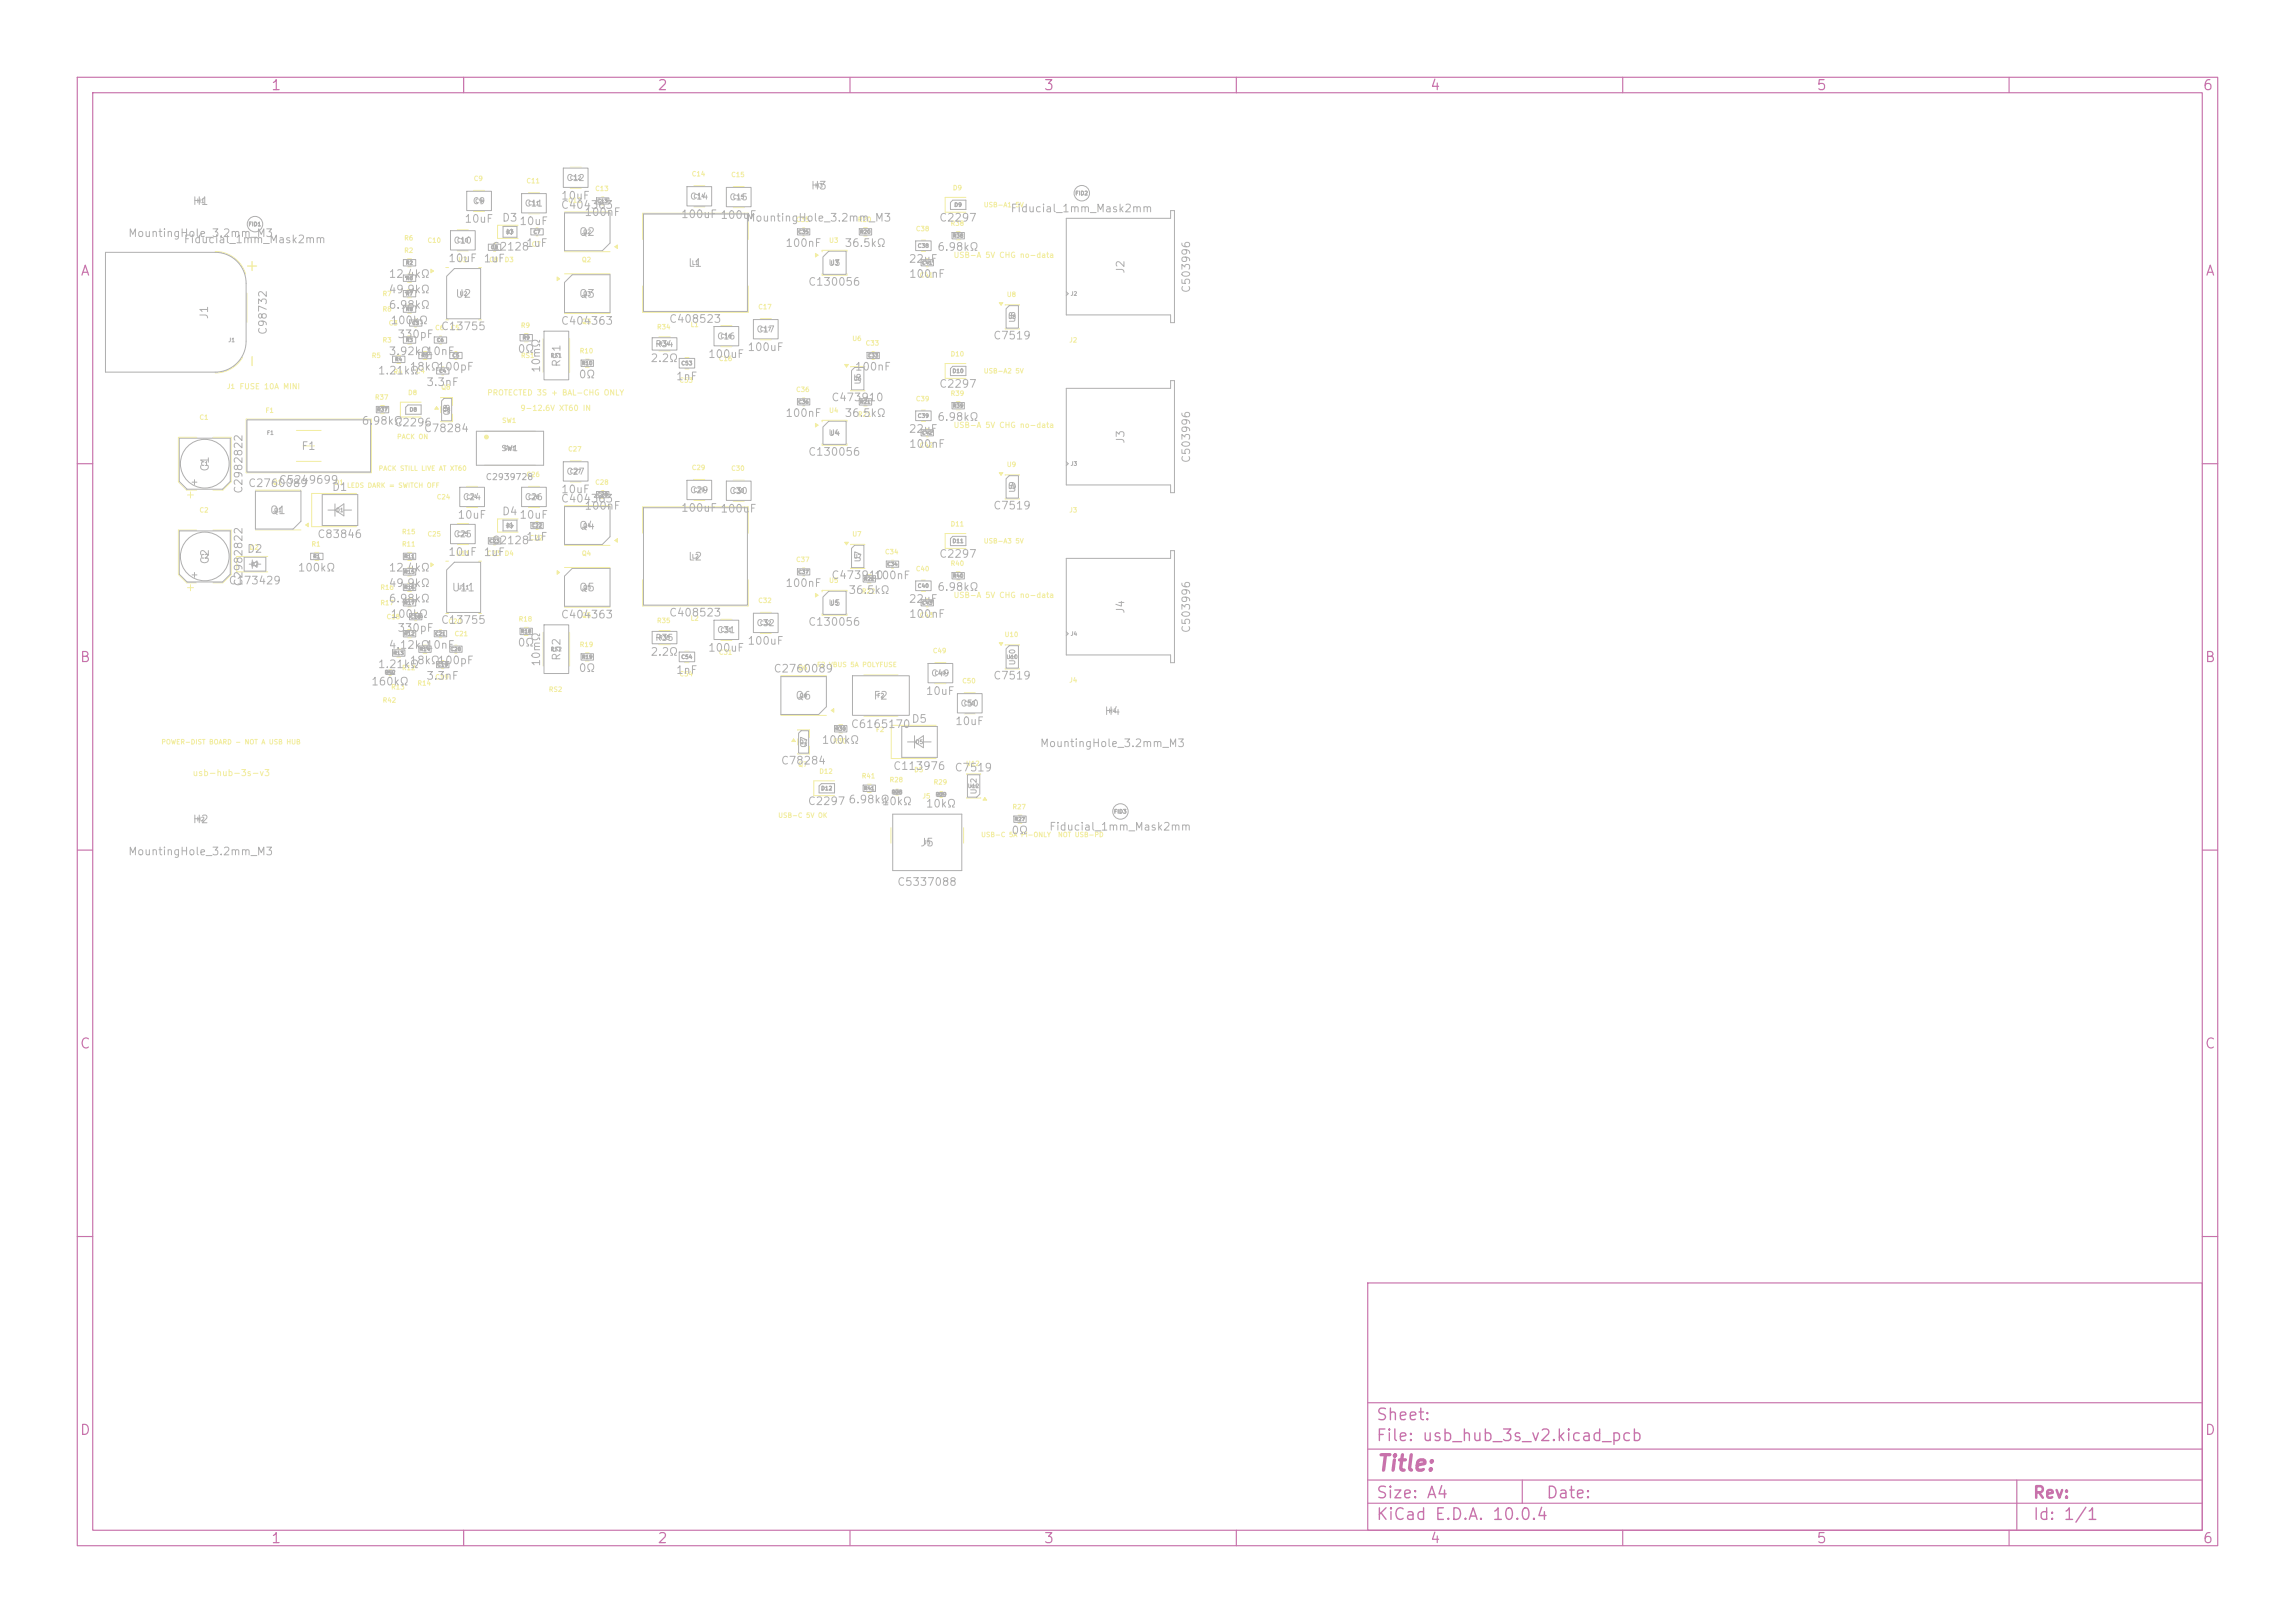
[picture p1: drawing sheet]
<svg xmlns="http://www.w3.org/2000/svg" width="297mm" height="210mm" viewBox="0 0 297 210" stroke-linecap="round" stroke-linejoin="round" font-family="sans-serif">
<defs><g id="words">
<text font-size="2" fill="#c872ab" x="178" y="190.8">Title:</text>
<g font-size="1.5" fill="#f2eda1">
<text x="33.6" y="35.5" transform="rotate(-90 33.6 35.5)">+</text>
<text x="33.6" y="47.8" transform="rotate(-90 33.6 47.8)">-</text>
</g>
<g font-size="1.5" fill="#c872ab">
<text x="178" y="184.2">Sheet:</text>
<text x="178" y="186.9">File: usb_hub_3s_v2.kicad_pcb</text>
<text x="178" y="197.1">KiCad E.D.A. 10.0.4</text>
<text x="178" y="194.3">Size: A4</text>
<text x="200" y="194.3">Date:</text>
<text x="263" y="194.3">Rev:</text>
<text x="263" y="197.1">Id: 1/1</text>
</g>
<g font-size="1.3" fill="#c872ab">
<text x="35" y="12">1</text>
<text x="85" y="12">2</text>
<text x="135" y="12">3</text>
<text x="185" y="12">4</text>
<text x="235" y="12">5</text>
<text x="285" y="12">6</text>
<text x="10.3" y="36">A</text>
<text x="285.4" y="36">A</text>
<text x="10.3" y="86">B</text>
<text x="285.3" y="86">B</text>
<text x="10.3" y="136">C</text>
<text x="285.3" y="136">C</text>
<text x="10.3" y="186">D</text>
<text x="285.3" y="186">D</text>
<text x="35" y="200">1</text>
<text x="85" y="200">2</text>
<text x="135" y="200">3</text>
<text x="185" y="200">4</text>
<text x="235" y="200">5</text>
<text x="285" y="200">6</text>
</g>
<g font-size="1" fill="#afafaf">
<text x="24.9" y="26.8">H1</text>
<text x="60" y="29.1">10uF</text>
<text x="64.9" y="28.9">D3</text>
<text x="67.1" y="29.4">10uF</text>
<text x="72.5" y="27.3">C404363</text>
<text x="72.5" y="26.1">10uF</text>
<text x="75.6" y="28.2">100nF</text>
<text x="88.1" y="28.5">100uF 100uF</text>
<text x="96.5" y="28.9">MountingHole_3.2mm_M3</text>
<text x="104.9" y="24.8">H3</text>
<text x="121.5" y="28.9">C2297</text>
<text x="130.7" y="27.7">Fiducial_1mm_Mask2mm</text>
<text x="16.5" y="30.9">MountingHole_3.2mm_M3</text>
<text x="23.7" y="31.7">Fiducial_1mm_Mask2mm</text>
<text x="57.9" y="34.2">10uF</text>
<text x="62.5" y="34.2">1uF</text>
<text x="63.6" y="32.7">C2128</text>
<text x="68" y="32.2">1uF</text>
<text x="74.9" y="30.8">Q2</text>
<text x="89" y="34.8">L1</text>
<text x="101.6" y="32.2">100nF</text>
<text x="109.2" y="32.2">36.5kΩ</text>
<text x="117.5" y="34.2">22uF</text>
<text x="121.2" y="32.7">6.98kΩ</text>
<text x="145.8" y="35.5" transform="rotate(-90 145.8 35.5)">J2</text>
<text x="27.2" y="41.4" transform="rotate(-90 27.2 41.4)">J1</text>
<text x="50.2" y="38.2">49.9kΩ</text>
<text x="50.2" y="40.2">6.98kΩ</text>
<text x="50.2" y="36.2">12.4kΩ</text>
<text x="58.9" y="38.8">U2</text>
<text x="74.9" y="38.8">Q3</text>
<text x="104.5" y="37.2">C130056</text>
<text x="117.6" y="36.2">100nF</text>
<text x="154.3" y="38" transform="rotate(-90 154.3 38)">C503996</text>
<text x="34.8" y="43.4" transform="rotate(-90 34.8 43.4)">C98732</text>
<text x="50.2" y="46.2">3.92kΩ</text>
<text x="50.5" y="42.2">100kΩ</text>
<text x="51.4" y="44">330pF</text>
<text x="55" y="46.2">10nF</text>
<text x="57" y="43">C13755</text>
<text x="66.9" y="45.9">0Ω</text>
<text x="72.5" y="42.3">C404363</text>
<text x="72.8" y="47.6" transform="rotate(-90 72.8 47.6)">RS1</text>
<text x="84.1" y="47.1">2.2Ω</text>
<text x="86.5" y="42">C408523</text>
<text x="91.6" y="46.6">100uF</text>
<text x="96.7" y="45.7">100uF</text>
<text x="128.5" y="44.2">C7519</text>
<text x="48.8" y="48.7">1.21kΩ</text>
<text x="52.9" y="48.2">18kΩ100pF</text>
<text x="55.1" y="50.2">3.3nF</text>
<text x="70.1" y="48.3" transform="rotate(-90 70.1 48.3)">10mΩ</text>
<text x="74.8" y="49.2">0Ω</text>
<text x="87.4" y="49.4">1nF</text>
<text x="107.5" y="52.2">C473910</text>
<text x="110.6" y="48.2">100nF</text>
<text x="121.5" y="50.4">C2297</text>
<text x="38.9" y="58.5">F1</text>
<text x="46.7" y="55.2">6.98kΩ</text>
<text x="51" y="55.4">C2296</text>
<text x="54.8" y="56.2">C78284</text>
<text x="101.6" y="54.2">100nF</text>
<text x="104.5" y="59.2">C130056</text>
<text x="109.2" y="54.2">36.5kΩ</text>
<text x="117.5" y="56.2">22uF</text>
<text x="117.6" y="58.2">100nF</text>
<text x="121.2" y="54.7">6.98kΩ</text>
<text x="145.8" y="57.5" transform="rotate(-90 145.8 57.5)">J3</text>
<text x="154.3" y="60" transform="rotate(-90 154.3 60)">C503996</text>
<text x="27.3" y="61.1" transform="rotate(-90 27.3 61.1)">C1</text>
<text x="31.6" y="64" transform="rotate(-90 31.6 64)">C2982822</text>
<text x="32" y="63.3">C2760089</text>
<text x="36" y="62.8">C5249699</text>
<text x="42.9" y="63.8">D1</text>
<text x="72.5" y="65.3">C404363</text>
<text x="72.5" y="64.1">10uF</text>
<text x="31.9" y="71.8">D2</text>
<text x="34.9" y="66.8">Q1</text>
<text x="41" y="69.9">C83846</text>
<text x="59.1" y="67.4">10uF</text>
<text x="63.6" y="70.7">C2128</text>
<text x="64.9" y="66.9">D4</text>
<text x="67.1" y="67.4">10uF</text>
<text x="68" y="70.2">1uF</text>
<text x="74.9" y="68.8">Q4</text>
<text x="75.6" y="66.2">100nF</text>
<text x="88.1" y="66.5">100uF 100uF</text>
<text x="128.5" y="66.2">C7519</text>
<text x="27.3" y="73.1" transform="rotate(-90 27.3 73.1)">C2</text>
<text x="29.5" y="75.9">C173429</text>
<text x="31.6" y="76" transform="rotate(-90 31.6 76)">C2982822</text>
<text x="38.5" y="74.2">100kΩ</text>
<text x="50.2" y="74.2">12.4kΩ</text>
<text x="50.2" y="76.2">49.9kΩ</text>
<text x="57.9" y="72.2">10uF</text>
<text x="58.4" y="76.8">U11</text>
<text x="62.5" y="72.2">1uF</text>
<text x="74.9" y="76.8">Q5</text>
<text x="89" y="72.8">L2</text>
<text x="101.6" y="76.2">100nF</text>
<text x="107.5" y="75.2">C473910</text>
<text x="109.7" y="77.1">36.5kΩ</text>
<text x="113.1" y="75.2">100nF</text>
<text x="121.2" y="76.7">6.98kΩ</text>
<text x="121.5" y="72.4">C2297</text>
<text x="50.2" y="78.2">6.98kΩ</text>
<text x="50.5" y="80.2">100kΩ</text>
<text x="51.4" y="82">330pF</text>
<text x="57" y="81">C13755</text>
<text x="66.9" y="83.9">0Ω</text>
<text x="72.5" y="80.3">C404363</text>
<text x="86.5" y="80">C408523</text>
<text x="96.7" y="83.7">100uF</text>
<text x="104.5" y="81.2">C130056</text>
<text x="117.5" y="78.2">22uF</text>
<text x="117.6" y="80.2">100nF</text>
<text x="145.8" y="79.5" transform="rotate(-90 145.8 79.5)">J4</text>
<text x="154.3" y="82" transform="rotate(-90 154.3 82)">C503996</text>
<text x="48" y="88.9">160kΩ</text>
<text x="48.8" y="86.7">1.21kΩ</text>
<text x="50.2" y="84.2">4.12kΩ</text>
<text x="52.9" y="86.2">18kΩ100pF</text>
<text x="55" y="84.2">10nF</text>
<text x="55.1" y="88.2">3.3nF</text>
<text x="70.1" y="86.3" transform="rotate(-90 70.1 86.3)">10mΩ</text>
<text x="72.8" y="85.6" transform="rotate(-90 72.8 85.6)">RS2</text>
<text x="74.8" y="87.2">0Ω</text>
<text x="84.1" y="85.1">2.2Ω</text>
<text x="87.4" y="87.4">1nF</text>
<text x="91.6" y="84.6">100uF</text>
<text x="100" y="87.3">C2760089</text>
<text x="128.5" y="88.2">C7519</text>
<text x="102.9" y="90.8">Q6</text>
<text x="110" y="94.4">C6165170</text>
<text x="113" y="90.8">F2</text>
<text x="117.9" y="93.8">D5</text>
<text x="119.7" y="90.2">10uF</text>
<text x="123.5" y="94.1">10uF</text>
<text x="142.9" y="92.8">H4</text>
<text x="101" y="99.2">C78284</text>
<text x="106.3" y="96.5">100kΩ</text>
<text x="115.5" y="99.9">C113976</text>
<text x="123.5" y="100.1">C7519</text>
<text x="134.5" y="96.9">MountingHole_3.2mm_M3</text>
<text x="24.9" y="106.8">H2</text>
<text x="104.5" y="104.4">C2297</text>
<text x="109.7" y="104.2">6.98kΩ</text>
<text x="114" y="104.4">10kΩ</text>
<text x="119.7" y="104.7">10kΩ</text>
<text x="135.7" y="107.7">Fiducial_1mm_Mask2mm</text>
<text x="16.5" y="110.9">MountingHole_3.2mm_M3</text>
<text x="119" y="109.8">J5</text>
<text x="130.8" y="108.2">0Ω</text>
<text x="116" y="114.9">C5337088</text>
</g>
<g font-size=".8" fill="#afafaf">
<text x="73.2" y="23.6">C12</text>
<text x="61.1" y="26.6">C9</text>
<text x="67.8" y="26.9">C11</text>
<text x="89.2" y="26">C14</text>
<text x="94.3" y="26.1">C15</text>
<text x="58.6" y="31.7">C10</text>
<text x="107.2" y="34.6">U3</text>
<text x="84.7" y="45.1">R34</text>
<text x="92.7" y="44.1">C16</text>
<text x="97.8" y="43.2">C17</text>
<text x="107.2" y="56.6">U4</text>
<text x="59.8" y="64.9">C24</text>
<text x="62.8" y="62.3">C2939728</text>
<text x="67.8" y="64.9">C26</text>
<text x="73.2" y="61.6">C27</text>
<text x="89.2" y="64">C29</text>
<text x="94.3" y="64.1">C30</text>
<text x="58.6" y="69.7">C25</text>
<text x="84.7" y="83.1">R35</text>
<text x="92.7" y="82.1">C31</text>
<text x="97.8" y="81.2">C32</text>
<text x="107.2" y="78.6">U5</text>
<text x="120.4" y="87.7">C49</text>
<text x="124.2" y="91.6">C50</text>
</g>
<text font-size=".8" fill="#f2eda1" x="24.8" y="100.6">usb-hub-3s-v3</text>
<g font-size=".7" fill="#f2eda1">
<text x="123.3" y="33.5">USB-A 5V CHG no-data</text>
<text x="30.9" y="50.5">FUSE 10A MINI</text>
<text x="63" y="51.3">PROTECTED 3S + BAL-CHG ONLY</text>
<text x="67.3" y="53.3">9-12.6V XT60 IN</text>
<text x="123.3" y="55.5">USB-A 5V CHG no-data</text>
<text x="123.3" y="77.5">USB-A 5V CHG no-data</text>
</g>
<g font-size=".7" fill="#afafaf">
<text x="131.6" y="41.8" transform="rotate(-90 131.6 41.8)">U8</text>
<text x="58.4" y="53.8" transform="rotate(-90 58.4 53.8)">Q8</text>
<text x="111.6" y="49.8" transform="rotate(-90 111.6 49.8)">U6</text>
<text x="64.8" y="58.5">SW1</text>
<text x="131.6" y="63.8" transform="rotate(-90 131.6 63.8)">U9</text>
<text x="111.6" y="72.8" transform="rotate(-90 111.6 72.8)">U7</text>
<text x="131.6" y="86.2" transform="rotate(-90 131.6 86.2)">U10</text>
<text x="104.6" y="96.8" transform="rotate(-90 104.6 96.8)">Q7</text>
<text x="126.6" y="102.9" transform="rotate(-90 126.6 102.9)">U12</text>
</g>
<g font-size=".6" fill="#f2eda1">
<text x="61.2" y="23.6">C9</text>
<text x="68.1" y="23.9">C11</text>
<text x="89.5" y="23">C14</text>
<text x="94.6" y="23.1">C15</text>
<text x="73.5" y="26.4">C12</text>
<text x="77" y="24.9">C13</text>
<text x="103" y="28.9">C35</text>
<text x="111" y="28.9">R20</text>
<text x="123" y="29.4">R38</text>
<text x="123.2" y="24.8">D9</text>
<text x="127.2" y="27">USB-A1 5V</text>
<text x="52.2" y="31.3">R6</text>
<text x="52.2" y="32.9">R2</text>
<text x="55.3" y="31.6">C10</text>
<text x="59.2" y="34.1">U2</text>
<text x="63.2" y="34.1">C8</text>
<text x="65.2" y="34.1">D3</text>
<text x="68.7" y="32.1">C7</text>
<text x="75.2" y="34.1">Q2</text>
<text x="107.2" y="31.6">U3</text>
<text x="118.5" y="30.1">C38</text>
<text x="49.4" y="40.5">R8</text>
<text x="49.4" y="38.5">R7</text>
<text x="98.1" y="40.2">C17</text>
<text x="119" y="36.1">C41</text>
<text x="130.2" y="38.6">U8</text>
<text x="48" y="46.5">R5</text>
<text x="49.4" y="44.5">R3</text>
<text x="50.2" y="42.3">C3</text>
<text x="56.2" y="42.9">C6</text>
<text x="58.2" y="42.9">C5</text>
<text x="67.3" y="42.6">R9</text>
<text x="67.4" y="46.5">RS1</text>
<text x="75" y="45.9">R10</text>
<text x="75.2" y="42.1">Q3</text>
<text x="85" y="42.8">R34</text>
<text x="89.3" y="42.5">L1</text>
<text x="93" y="46.9">C16</text>
<text x="110.2" y="44.3">U6</text>
<text x="112" y="44.9">C33</text>
<text x="123" y="46.3">D10</text>
<text x="138.3" y="44.5">J2</text>
<text x="29.3" y="50.5">J1</text>
<text x="34.3" y="53.6">F1</text>
<text x="48.5" y="51.9">R37</text>
<text x="50.8" y="48.6">R4</text>
<text x="52.7" y="51.3">D8</text>
<text x="53.7" y="48.5">C4</text>
<text x="57" y="50.6">Q8</text>
<text x="87.9" y="49.7">C53</text>
<text x="103" y="50.9">C36</text>
<text x="107.2" y="53.6">U4</text>
<text x="118.5" y="52.1">C39</text>
<text x="123" y="51.4">R39</text>
<text x="127.2" y="48.5">USB-A2 5V</text>
<text x="25.7" y="54.5">C1</text>
<text x="51.3" y="57">PACK ON</text>
<text x="64.9" y="54.9">SW1</text>
<text x="73.5" y="58.6">C27</text>
<text x="111" y="54.1">R21</text>
<text x="119" y="58.1">C42</text>
<text x="35.2" y="62.9">Q1</text>
<text x="43.2" y="62.9">D1</text>
<text x="44.8" y="63.3">LEDS DARK = SWITCH OFF</text>
<text x="48.9" y="61.1">PACK STILL LIVE AT XT60</text>
<text x="56.5" y="64.8">C24</text>
<text x="68.1" y="61.9">C26</text>
<text x="77" y="62.9">C28</text>
<text x="89.5" y="61">C29</text>
<text x="94.6" y="61.1">C30</text>
<text x="130.2" y="60.6">U9</text>
<text x="25.7" y="66.5">C2</text>
<text x="32.2" y="71.3">D2</text>
<text x="40.2" y="70.9">R1</text>
<text x="52" y="70.9">R11</text>
<text x="52" y="69.3">R15</text>
<text x="55.3" y="69.6">C25</text>
<text x="68.5" y="70.1">C22</text>
<text x="110.2" y="69.6">U7</text>
<text x="114.5" y="71.9">C34</text>
<text x="123" y="68.3">D11</text>
<text x="127.2" y="70.5">USB-A3 5V</text>
<text x="138.3" y="66.5">J3</text>
<text x="49.2" y="76.5">R16</text>
<text x="58.9" y="72.1">U11</text>
<text x="63" y="72.1">C23</text>
<text x="65.2" y="72.1">D4</text>
<text x="75.2" y="72.1">Q4</text>
<text x="103" y="72.9">C37</text>
<text x="107.2" y="75.6">U5</text>
<text x="111.5" y="77">R22</text>
<text x="118.5" y="74.1">C40</text>
<text x="123" y="73.4">R40</text>
<text x="49.2" y="78.5">R17</text>
<text x="50" y="80.3">C18</text>
<text x="58" y="80.9">C20</text>
<text x="58.8" y="82.5">C21</text>
<text x="67.1" y="80.6">R18</text>
<text x="75" y="83.9">R19</text>
<text x="75.2" y="80.1">Q5</text>
<text x="85" y="80.8">R35</text>
<text x="89.3" y="80.5">L2</text>
<text x="98.1" y="78.2">C32</text>
<text x="119" y="80.1">C43</text>
<text x="129.9" y="82.6">U10</text>
<text x="50.6" y="89.4">R13</text>
<text x="52" y="86.9">R12</text>
<text x="54" y="88.9">R14</text>
<text x="56.3" y="88.1">C19</text>
<text x="71" y="89.7">RS2</text>
<text x="87.9" y="87.7">C54</text>
<text x="93" y="84.9">C31</text>
<text x="103.2" y="86.9">Q6</text>
<text x="105.7" y="86.5">F2 VBUS 5A POLYFUSE</text>
<text x="120.7" y="84.7">C49</text>
<text x="124.5" y="88.6">C50</text>
<text x="138.3" y="88.5">J4</text>
<text x="49.5" y="91.1">R42</text>
<text x="113.3" y="94.9">F2</text>
<text x="20.8" y="96.5">POWER-DIST BOARD - NOT A USB HUB</text>
<text x="103.2" y="99.4">Q7</text>
<text x="106" y="100.3">D12</text>
<text x="107.8" y="96.4">R30</text>
<text x="111.5" y="100.9">R41</text>
<text x="115.1" y="101.4">R28</text>
<text x="118.2" y="100.1">D5</text>
<text x="120.8" y="101.7">R29</text>
<text x="124.9" y="99.3">U12</text>
<text x="100.6" y="106">USB-C 5V OK</text>
<text x="119.3" y="103.5">J5</text>
<text x="131" y="104.9">R27</text>
<text x="126.9" y="108.5">USB-C 5A Pi-ONLY</text>
<text x="136.8" y="108.5">NOT USB-PD</text>
</g>
<g font-size=".5" fill="#afafaf">
<text x="73.7" y="23.4">C12</text>
<text x="25.4" y="26.4">H1</text>
<text x="32.1" y="29.4">FID1</text>
<text x="68.3" y="26.7">C11</text>
<text x="77.2" y="26.4">C13</text>
<text x="89.7" y="25.8">C14</text>
<text x="94.8" y="25.9">C15</text>
<text x="105.4" y="24.4">H3</text>
<text x="123.4" y="26.9">D9</text>
<text x="139.1" y="25.4">FID2</text>
<text x="52.4" y="34.4">R2</text>
<text x="59.1" y="31.5">C10</text>
<text x="63.4" y="32.4">C8</text>
<text x="65.4" y="30.4">D3</text>
<text x="68.9" y="30.4">C7</text>
<text x="75.4" y="30.4">Q2</text>
<text x="89.5" y="34.4">L1</text>
<text x="103.2" y="30.4">C35</text>
<text x="111.2" y="30.4">R20</text>
<text x="118.7" y="32.2">C38</text>
<text x="119.2" y="34.4">C41</text>
<text x="123.2" y="30.9">R38</text>
<text x="52.4" y="36.4">R6</text>
<text x="52.4" y="38.4">R7</text>
<text x="52.4" y="40.4">R8</text>
<text x="59.4" y="38.4">U2</text>
<text x="75.4" y="38.4">Q3</text>
<text x="130.4" y="41.4">U8</text>
<text x="138.5" y="38.4">J2</text>
<text x="29.5" y="44.4">J1</text>
<text x="51" y="46.9">R4</text>
<text x="52.4" y="44.4">R3</text>
<text x="53.2" y="42.2">C3</text>
<text x="54.4" y="46.4">R5</text>
<text x="56.4" y="44.4">C6</text>
<text x="58.4" y="46.4">C5</text>
<text x="67.5" y="44.1">R9</text>
<text x="71.2" y="46.4">RS1</text>
<text x="75.2" y="47.4">R10</text>
<text x="85.2" y="44.9">R34</text>
<text x="88.1" y="47.4">C53</text>
<text x="93.2" y="43.9">C16</text>
<text x="98.3" y="43">C17</text>
<text x="112.2" y="46.4">C33</text>
<text x="48.7" y="53.4">R37</text>
<text x="52.9" y="53.4">D8</text>
<text x="56.7" y="48.4">C4</text>
<text x="57.2" y="53.4">Q8</text>
<text x="103.2" y="52.4">C36</text>
<text x="110.4" y="49.4">U6</text>
<text x="111.2" y="52.4">R21</text>
<text x="123.2" y="48.4">D10</text>
<text x="123.2" y="52.9">R39</text>
<text x="34.5" y="56.4">F1</text>
<text x="118.7" y="54.2">C39</text>
<text x="119.2" y="56.4">C42</text>
<text x="25.9" y="60.4">C1</text>
<text x="60.3" y="64.7">C24</text>
<text x="68.3" y="64.7">C26</text>
<text x="73.7" y="61.4">C27</text>
<text x="77.2" y="64.4">C28</text>
<text x="89.7" y="63.8">C29</text>
<text x="94.8" y="63.9">C30</text>
<text x="130.4" y="63.4">U9</text>
<text x="138.5" y="60.4">J3</text>
<text x="35.4" y="66.4">Q1</text>
<text x="43.4" y="66.4">D1</text>
<text x="59.1" y="69.5">C25</text>
<text x="63.2" y="70.4">C23</text>
<text x="65.4" y="68.4">D4</text>
<text x="68.7" y="68.4">C22</text>
<text x="75.4" y="68.4">Q4</text>
<text x="123.2" y="70.4">D11</text>
<text x="25.9" y="72.4">C2</text>
<text x="32.4" y="73.4">D2</text>
<text x="40.4" y="72.4">R1</text>
<text x="52.2" y="72.4">R11</text>
<text x="52.2" y="74.4">R15</text>
<text x="52.2" y="76.4">R16</text>
<text x="59.2" y="76.4">U11</text>
<text x="75.4" y="76.4">Q5</text>
<text x="89.5" y="72.4">L2</text>
<text x="103.2" y="74.4">C37</text>
<text x="110.4" y="72.4">U7</text>
<text x="111.7" y="75.3">R22</text>
<text x="114.7" y="73.4">C34</text>
<text x="118.7" y="76.2">C40</text>
<text x="123.2" y="74.9">R40</text>
<text x="52.2" y="78.4">R17</text>
<text x="52.2" y="82.4">R12</text>
<text x="53" y="80.2">C18</text>
<text x="56.2" y="82.4">C21</text>
<text x="67.3" y="82.1">R18</text>
<text x="85.2" y="82.9">R35</text>
<text x="93.2" y="81.9">C31</text>
<text x="98.3" y="81">C32</text>
<text x="119.2" y="78.4">C43</text>
<text x="138.5" y="82.4">J4</text>
<text x="49.7" y="87.4">R42</text>
<text x="50.8" y="84.9">R13</text>
<text x="54.2" y="84.4">R14</text>
<text x="56.5" y="86.4">C19</text>
<text x="58.2" y="84.4">C20</text>
<text x="71.2" y="84.4">RS2</text>
<text x="75.2" y="85.4">R19</text>
<text x="88.1" y="85.4">C54</text>
<text x="120.9" y="87.5">C49</text>
<text x="130.2" y="85.4">U10</text>
<text x="103.4" y="90.4">Q6</text>
<text x="108" y="94.7">R30</text>
<text x="113.5" y="90.4">F2</text>
<text x="124.7" y="91.4">C50</text>
<text x="143.4" y="92.4">H4</text>
<text x="103.4" y="96.4">Q7</text>
<text x="118.4" y="96.4">D5</text>
<text x="25.4" y="106.4">H2</text>
<text x="106.2" y="102.4">D12</text>
<text x="111.7" y="102.4">R41</text>
<text x="115.3" y="102.9">R28</text>
<text x="121" y="103.2">R29</text>
<text x="125.2" y="102.1">U12</text>
<text x="131.2" y="106.4">R27</text>
<text x="144.1" y="105.4">FID3</text>
<text x="119.5" y="109.4">J5</text>
</g>
<g font-size=".3" fill="#afafaf">
<text x="50.1" y="87.2">R42</text>
<text x="115.7" y="102.7">R28</text>
<text x="121.4" y="103">R29</text>
</g>
</g></defs>
<g fill="none" stroke="#c872ab" stroke-width=".15">
<path d="M10 10h277v190h-277zM12 12h273v186h-273zM60 10v2M110 10v2M160 10v2M210 10v2M260 10v2M10 60h2M285 60h2M10 110h2M285 110h2M10 160h2"/>
<path d="M177 166h108v32h-108zM285 160h2M60 198v2M110 198v2M160 198v2M177 194.5h108M177 191.5h108M177 187.5h108M177 181.5h108M197 191.5v3M210 198v2M260 198v2"/>
<path d="M261 191.5v6.5"/>
</g>
<path d="M56.5 52.6l.2 .4h-.4zM57 51.5l1.6-.1v1M57 52.6v.8M58.6 53.6v1l-1.6-.1M46.1 63.9h-5.8v4.3h5.8M56.9 81.5h.2M56.9 82.5h.2M93.3 80.1h1.4M93.3 82.9h1.4M112.3 101.5h.4M112.3 102.5h.4" fill="none" stroke="#f2eda1" stroke-width=".13"/>
<path d="M56.5 52.6l.2 .4h-.4z" fill="#f2eda1"/>
<path d="M56.9 43.5h.2M56.9 44.5h.2M73.8 59.6h1.4M52.8 75.5h.4M52.8 76.5h.4M72.1 73.8l.3 .3-.3 .2zM73.1 73.4h5.8M73.1 78.6h5.8M73.8 62.4h1.4M57.2 85.5h.2M57.2 86.5h.2" fill="none" stroke="#f2eda1" stroke-width=".13"/>
<path d="M72.1 73.8l.3 .3-.3 .2z" fill="#f2eda1"/>
<g fill="none" stroke="#f2eda1" stroke-width=".13">
<path d="M83.2 31v-3.4h13.6v3.4M83.2 37v3.4h13.6v-3.4M89.8 24h1.4M89.8 26.8h1.4M105.5 32.8l.4 .2-.4 .3zM106.4 32.6v-.2h3.2v.2M106.4 35.4v.2h3.2v-.2M67.9 43.2h.4M67.9 44.2h.4M103.9 51.5h.2M103.9 52.5h.2M112.9 45.5h.2"/>
<path d="M112.9 46.5h.2M52.8 71.5h.4M52.8 72.5h.4M67.9 81.2h.4M67.9 82.2h.4M85.3 81.6h1.4M85.3 83.4h1.4M108.6 93.8h.4M108.6 94.8h.4"/>
</g>
<path d="M105.5 32.8l.4 .2-.4 .3z" fill="#f2eda1"/>
<g fill="none" stroke="#f2eda1" stroke-width=".13">
<path d="M25.4 56.6h-2.3v5.7l1.1 1.1h1.2M27.6 56.6h2.3v5.7l-1.1 1.1h-1.2M24.3 76h.7M24.3 64h.7M24.7 63.7v.7M24.7 75.7v.7M25.4 68.6h-2.3v5.7l1.1 1.1h1.2M27.6 68.6h2.3v5.7l-1.1 1.1h-1.2M73.1 65.4h5.8M73.1 70.6h5.8M79.6 69.9l.3-.2v.5zM83.2 69v-3.4h13.6v3.4"/>
<path d="M83.2 75v3.4h13.6v-3.4"/>
</g>
<path d="M79.6 69.9l.3-.2v.5z" fill="#f2eda1"/>
<g fill="none" stroke="#f2eda1" stroke-width=".13">
<path d="M52.8 39.5h.4M68.4 24.9h1.4M68.4 27.7h1.4M51.4 46h.4M51.4 47h.4M52.8 40.5h.4M70.3 43.8v4.4M73.7 43.8v4.4M85.3 43.6h1.4M85.3 45.4h1.4M93.3 42.1h1.4M93.3 44.9h1.4"/>
<path d="M33.1 63.4h5.8M33.1 68.6h5.8M39.6 67.9l.3-.2v.5zM59.2 67.7h1.4M59.2 70.5h1.4M67.1 67.2h-2.7v1.7h2.7M68.4 62.9h1.4M68.4 65.7h1.4M58.9 83.5h.2M58.9 84.5h.2M124.8 89.6h1.4M124.8 92.4h1.4"/>
</g>
<path d="M39.6 67.9l.3-.2v.5z" fill="#f2eda1"/>
<path d="M72.1 35.8l.3 .3-.3 .2zM73.1 35.4h5.8M73.1 40.6h5.8M119.2 75.1h.6M119.2 76.5h.6M111.8 87.3h4.4M111.8 92.7h4.4" fill="none" stroke="#f2eda1" stroke-width=".13"/>
<path d="M72.1 35.8l.3 .3-.3 .2z" fill="#f2eda1"/>
<g fill="none" stroke="#f2eda1" stroke-width=".13">
<path d="M55.8 34.8l.3 .3-.3 .2zM57.7 34.6h.3M62 34.6h.3M31.9 54.2h16.2v7h-16.2zM38.4 55.7h3.2M38.4 59.7h3.2M39.2 57.7h1.5M52.8 43.5h.4M52.8 44.5h.4M57.7 41.4h.3M62 41.4h.3M119.9 55.5h.2"/>
<path d="M119.9 56.5h.2M54.8 83.5h.4M54.8 84.5h.4M70.3 81.8v4.4M73.7 81.8v4.4"/>
</g>
<path d="M55.8 34.8l.3 .3-.3 .2z" fill="#f2eda1"/>
<path d="M119.9 33.5h.2M119.9 34.5h.2M105.5 54.8l.4 .2-.4 .3zM106.4 54.6v-.2h3.2v.2M106.4 57.4v.2h3.2v-.2M50.3 86.6h.4M50.3 87.4h.4" fill="none" stroke="#f2eda1" stroke-width=".13"/>
<path d="M105.5 54.8l.4 .2-.4 .3z" fill="#f2eda1"/>
<g fill="none" stroke="#f2eda1" stroke-width=".13">
<path d="M27.9 32.5a4.1 4.1 0 0 1 3.9 2.9M32 38v3.7M52.8 35.5h.4M52.8 36.5h.4M31.4 46.3a4.1 4.1 0 0 1-3.5 2M49.3 52.5h.4M49.3 53.5h.4M62.7 55.8h6.6M34.6 72h-4v2h4M53.7 79.3h.2M62.7 60.2h6.6M63.9 69.5h.2"/>
<path d="M63.9 70.5h.2M98.4 79.2h1.4M52.8 81.5h.4M52.8 82.5h.4M53.7 80.3h.2M98.4 82h1.4M121 85.7h1.4M121 88.5h1.4M129.3 83.2h.5l-.3 .3zM130.1 83.5h1.8M130.1 86.5h1.8"/>
</g>
<circle cx="62.9" cy="56.6" r=".25" fill="#f2eda1" stroke="#f2eda1" stroke-width=".13"/>
<path d="M129.3 83.2h.5l-.3 .3z" fill="#f2eda1"/>
<path d="M73.1 27.4h5.8M73.1 32.6h5.8M79.6 31.9l.3-.2v.5zM111.8 29.5h.4M111.8 30.5h.4M98.4 41.2h1.4M98.4 44h1.4M123.8 74h.4M123.8 75h.4" fill="none" stroke="#f2eda1" stroke-width=".13"/>
<path d="M79.6 31.9l.3-.2v.5z" fill="#f2eda1"/>
<path d="M119.2 53.1h.6M119.2 54.5h.6M102.7 95.6l.2 .4h-.4zM103.2 94.5l1.6-.1v1M103.2 95.6v.8M104.8 96.6v1l-1.6-.1" fill="none" stroke="#f2eda1" stroke-width=".13"/>
<path d="M102.7 95.6l.2 .4h-.4z" fill="#f2eda1"/>
<path d="M77.9 25.5h.2M77.9 26.5h.2M40.8 71.5h.4M40.8 72.5h.4M109.3 70.2h.5l-.3 .3zM110.1 70.5h1.8M110.1 73.5h1.8" fill="none" stroke="#f2eda1" stroke-width=".13"/>
<path d="M109.3 70.2h.5l-.3 .3z" fill="#f2eda1"/>
<g fill="none" stroke="#f2eda1" stroke-width=".13">
<path d="M73.8 21.6h1.4M73.8 24.4h1.4M125 25.5h-2.7v2h2.7M54.5 52h-2.7v2h2.7M54.8 45.5h.4M54.8 46.5h.4M123.8 52h.4M123.8 53h.4M103.9 73.5h.2M103.9 74.5h.2M121.2 93.9h-5.9v4.3h5.9M125.1 100.2h1.8"/>
<path d="M125.1 103.2h1.8M127.5 103.2l.2 .3h-.5z"/>
</g>
<path d="M127.5 103.2l.2 .3h-.5z" fill="#f2eda1"/>
<g fill="none" stroke="#f2eda1" stroke-width=".13">
<path d="M61.3 24.6h1.4M61.3 27.4h1.4M63.9 31.5h.2M63.9 32.5h.2M103.9 29.5h.2M103.9 30.5h.2M75.8 84.5h.4M75.8 85.5h.4M101.1 87.4h5.8M101.1 92.6h5.8M107.6 91.9l.3-.2v.5zM115.3 107.1v2"/>
<path d="M124.7 107.1v2"/>
</g>
<path d="M107.6 91.9l.3-.2v.5z" fill="#f2eda1"/>
<path d="M52.8 37.5h.4M52.8 38.5h.4M109.3 47.2h.5l-.3 .3zM110.1 47.5h1.8M110.1 50.5h1.8M52.8 73.5h.4M52.8 74.5h.4M89.8 62h1.4M89.8 64.8h1.4M131.8 105.5h.4M131.8 106.5h.4" fill="none" stroke="#f2eda1" stroke-width=".13"/>
<path d="M109.3 47.2h.5l-.3 .3z" fill="#f2eda1"/>
<path d="M129.3 39.2h.5l-.3 .3zM130.1 39.5h1.8M53.7 41.3h.2M53.7 42.3h.2M111.8 51.5h.4M111.8 52.5h.4M130.1 42.5h1.8M60.4 62.9h1.4M60.4 65.7h1.4" fill="none" stroke="#f2eda1" stroke-width=".13"/>
<path d="M129.3 39.2h.5l-.3 .3z" fill="#f2eda1"/>
<path d="M55.8 72.8l.3 .3-.3 .2zM57.7 72.6h.3M57.7 79.4h.3M62 72.6h.3M62 79.4h.3" fill="none" stroke="#f2eda1" stroke-width=".13"/>
<path d="M55.8 72.8l.3 .3-.3 .2z" fill="#f2eda1"/>
<g fill="none" stroke="#f2eda1" stroke-width=".13">
<path d="M52.8 33.5h.4M52.8 34.5h.4M67.1 29.2h-2.7v1.7h2.7M69.4 29.5h.2M69.4 30.5h.2M119.2 31.1h.6M119.2 32.5h.6M123.8 30h.4M123.8 31h.4M58.9 45.5h.2M58.9 46.5h.2M75.8 46.5h.4"/>
<path d="M75.8 47.5h.4M88.6 46.3h.6M88.6 47.7h.6M125 47h-2.7v2h2.7M77.9 63.5h.2M77.9 64.5h.2M94.9 62.1h1.4M94.9 64.9h1.4M105.5 76.8l.4 .2-.4 .3zM106.4 76.6v-.2h3.2v.2M106.4 79.4v.2h3.2v-.2M112.3 74.4h.4"/>
<path d="M112.3 75.4h.4M115.4 72.5h.2M115.4 73.5h.2M119.9 77.5h.2M119.9 78.5h.2M125 69h-2.7v2h2.7M51.4 84h.4M51.4 85h.4M88.6 84.3h.6M88.6 85.7h.6M115.9 102.1h.4M115.9 102.9h.4"/>
<path d="M121.6 102.4h.4M121.6 103.2h.4"/>
</g>
<path d="M105.5 76.8l.4 .2-.4 .3z" fill="#f2eda1"/>
<path d="M52.8 77.5h.4M52.8 78.5h.4M129.3 61.2h.5l-.3 .3zM130.1 61.5h1.8M130.1 64.5h1.8" fill="none" stroke="#f2eda1" stroke-width=".13"/>
<path d="M129.3 61.2h.5l-.3 .3z" fill="#f2eda1"/>
<path d="M59.2 29.7h1.4M59.2 32.5h1.4M94.9 24.1h1.4M94.9 26.9h1.4M57.2 47.5h.2M57.2 48.5h.2M69.4 67.5h.2M69.4 68.5h.2M108 101h-2.7v2h2.7" fill="none" stroke="#f2eda1" stroke-width=".13"/>
<g fill="none" stroke="#afafaf" stroke-width=".13">
<path d="M13.6 32.7l14.3-.1a4 4 0 0 1 4 4v7.6a4 4 0 0 1-4 4h-14.3zM52.2 39.6h1.6v.8h-1.6zM52.2 35.6h1.6v.8h-1.6zM52.2 37.6h1.6v.8h-1.6zM52.2 33.6h1.6v.8h-1.6zM57.8 35.7l1-.9h3.4v6.5h-4.4zM58.3 29.9h3.2v2.4h-3.2zM60.4 24.8h3.2v2.4h-3.2zM63.2 31.6h1.6v.8h-1.6zM65.1 29.3h1.8v1.4h-1.8zM65.5 30h.2M65.7 29.7v.7"/>
<path d="M65.7 30l.5-.3v.7zM66.2 30h.3M67.5 25.1h3.2v2.5h-3.2zM68.7 29.6h1.6v.8h-1.6zM72.9 21.8h3.2v2.4h-3.2zM73.1 27.6h5.8v3.9l-1 1h-4.8zM74.1 35.6h4.8v4.9h-5.8v-3.9zM77.2 25.6h1.6v.8h-1.6zM83.3 27.7h13.4v12.6h-13.4zM88.9 24.2h3.2v2.4h-3.2zM94 24.2h3.2v2.6h-3.2zM103.2 29.6h1.6v.8h-1.6z"/>
<path d="M107.2 32.5h2.3v3h-3v-2.2zM111.2 29.6h1.6v.8h-1.6zM118.5 31.2h2v1.2h-2zM119.2 33.6h1.6v.8h-1.6zM123 26.2l.3-.3h1.7v1.2h-2zM123.2 30.1h1.6v.8h-1.6zM130.2 39.9l.4-.3h1.2v2.9h-1.6zM138 28.3h13.5v-1h.5v14.5h-.5v-1h-13.5zM138 37.8l.2 .2-.2 .3M23.2 56.7h6.6v5.6l-1 1h-4.6l-1-1zM32 54.3h16v6.8h-16zM48.7 52.6h1.6v.8h-1.6z"/>
<path d="M50.8 46.1h1.6v.8h-1.6zM52.2 43.6h1.6v.8h-1.6zM52.5 52.7l.3-.3h1.7v1.2h-2zM53 41.4h1.6v.8h-1.6zM54.2 45.6h1.6v.8h-1.6zM56.2 43.6h1.6v.8h-1.6zM56.5 47.6h1.6v.8h-1.6zM57.1 51.9l.4-.3h.9v2.8h-1.3zM58.2 45.6h1.6v.8h-1.6zM61.7 55.8h8.6v4.4h-8.6zM67.3 43.3h1.6v.8h-1.6zM70.4 42.9h3.2v6.3h-3.2z"/>
<path d="M72.9 59.7h3.2v2.6h-3.2zM75.2 46.6h1.6v.8h-1.6zM84.4 43.7h3.2v1.6h-3.2zM87.9 46.4h2v1.2h-2zM92.4 42.3h3.2v2.4h-3.2zM97.5 41.3h3.2v2.6h-3.2zM103.2 51.6h1.6v.8h-1.6zM107.2 54.5h2.3v3h-3v-2.2zM110.6 47.6h1.2v2.8h-1.6v-2.4zM111.2 51.6h1.6v.8h-1.6zM112.2 45.6h1.6v.8h-1.6zM118.5 53.2h2v1.2h-2z"/>
<path d="M119.2 55.6h1.6v.8h-1.6zM123 47.7l.3-.3h1.7v1.2h-2zM123.2 52.1h1.6v.8h-1.6zM138 59.8l.2 .2-.2 .3M138 50.3h13.5v-1h.5v14.5h-.5v-1h-13.5zM23.2 68.7h6.6v5.6l-1 1h-4.6l-1-1zM24.9 74.4h.6M24.9 62.4h.6M25.2 62.1v.6M25.2 74.1v.6M31.6 72.1h2.8v1.8h-2.8zM32.2 73h.5"/>
<path d="M32.7 72.5v1.1M32.7 73l.5-.4v.8zM33.1 63.6h5.8v3.9l-1 1h-4.8zM33.2 73h.5M40.2 71.6h1.6v.8h-1.6zM41.7 64h4.6v4h-4.6zM42.4 66h1M43.4 65.2v1.6M43.4 66l1.1-.8v1.6zM44.5 66h1M52.2 75.6h1.6v.8h-1.6zM52.2 71.6h1.6v.8h-1.6z"/>
<path d="M52.2 73.6h1.6v.8h-1.6zM52.2 77.6h1.6v.8h-1.6zM53 79.4h1.6v.8h-1.6zM58.3 67.9h3.2v2.5h-3.2zM58.8 72.7h3.4v6.6h-4.4v-5.6zM59.5 63h3.2v2.6h-3.2zM63.2 69.6h1.6v.8h-1.6zM65.1 67.3h1.8v1.4h-1.8zM65.5 68h.2M65.7 67.7v.7M65.7 68l.5-.3v.7zM66.2 68h.3"/>
<path d="M67.5 63h3.2v2.6h-3.2zM68.7 67.6h1.6v.8h-1.6zM73.1 65.6h5.8v3.9l-1 1h-4.8zM74.1 73.6h4.8v4.9h-5.8v-3.9zM77.2 63.6h1.6v.8h-1.6zM83.3 65.7h13.4v12.6h-13.4zM88.9 62.1h3.2v2.6h-3.2zM94 62.3h3.2v2.4h-3.2zM97.5 79.4h3.2v2.4h-3.2zM103.2 73.6h1.6v.8h-1.6zM107.2 76.5h2.3v3h-3v-2.2zM110.6 70.6h1.2v2.8h-1.6v-2.4z"/>
<path d="M111.7 74.5h1.6v.8h-1.6zM114.7 72.6h1.6v.8h-1.6zM118.5 75.2h2v1.2h-2zM119.2 77.6h1.6v.8h-1.6zM123 69.7l.3-.3h1.7v1.2h-2zM123.2 74.1h1.6v.8h-1.6zM130.6 61.6h1.2v2.8h-1.6v-2.4zM138 72.3h13.5v-1h.5v14.5h-.5v-1h-13.5zM50 86.7h1v.6h-1zM50.8 84.1h1.6v.8h-1.6zM52.2 81.6h1.6v.8h-1.6zM54.2 83.6h1.6v.8h-1.6z"/>
<path d="M56.2 81.6h1.6v.8h-1.6zM56.5 85.6h1.6v.8h-1.6zM58.2 83.6h1.6v.8h-1.6zM67.3 81.3h1.6v.8h-1.6zM70.4 80.8h3.2v6.3h-3.2zM75.2 84.6h1.6v.8h-1.6zM84.4 81.7h3.2v1.6h-3.2zM87.9 84.4h2v1.2h-2zM92.4 80.3h3.2v2.4h-3.2zM101.1 87.6h5.8v3.9l-1 1h-4.8zM103.7 94.5h1v2.9h-1.3v-2.5zM108 93.9h1.6v.8h-1.6z"/>
<path d="M110.3 87.4h7.4v5.2h-7.4zM116.7 94h4.6v4h-4.6zM117.4 96h1M118.4 95.2v1.6M118.4 96l1.1-.8v1.6zM119.5 96h1M120.1 85.8h3.2v2.6h-3.2zM123.9 89.7h3.2v2.6h-3.2zM130.6 83.6h1.2v2.8h-1.6v-2.4zM138 81.8l.2 .2-.2 .3M106.3 101.4h1.7v1.2h-2v-.9zM111.7 101.6h1.6v.8h-1.6z"/>
<path d="M115.5 105.4h9v7.3h-9zM115.6 102.2h1v.6h-1zM121.3 102.5h1v.6h-1zM125.2 100.2h1.6v2.6l-.4 .3h-1.2zM131.2 105.6h1.6v.8h-1.6z"/>
<circle cx="33" cy="29" r="1"/>
<circle cx="140" cy="25" r="1"/>
<circle cx="26.5" cy="60" r="3.1"/>
<circle cx="26.5" cy="72" r="3.1"/>
<circle cx="145" cy="105" r="1"/>
</g>
<use href="#words"/>
</svg>
